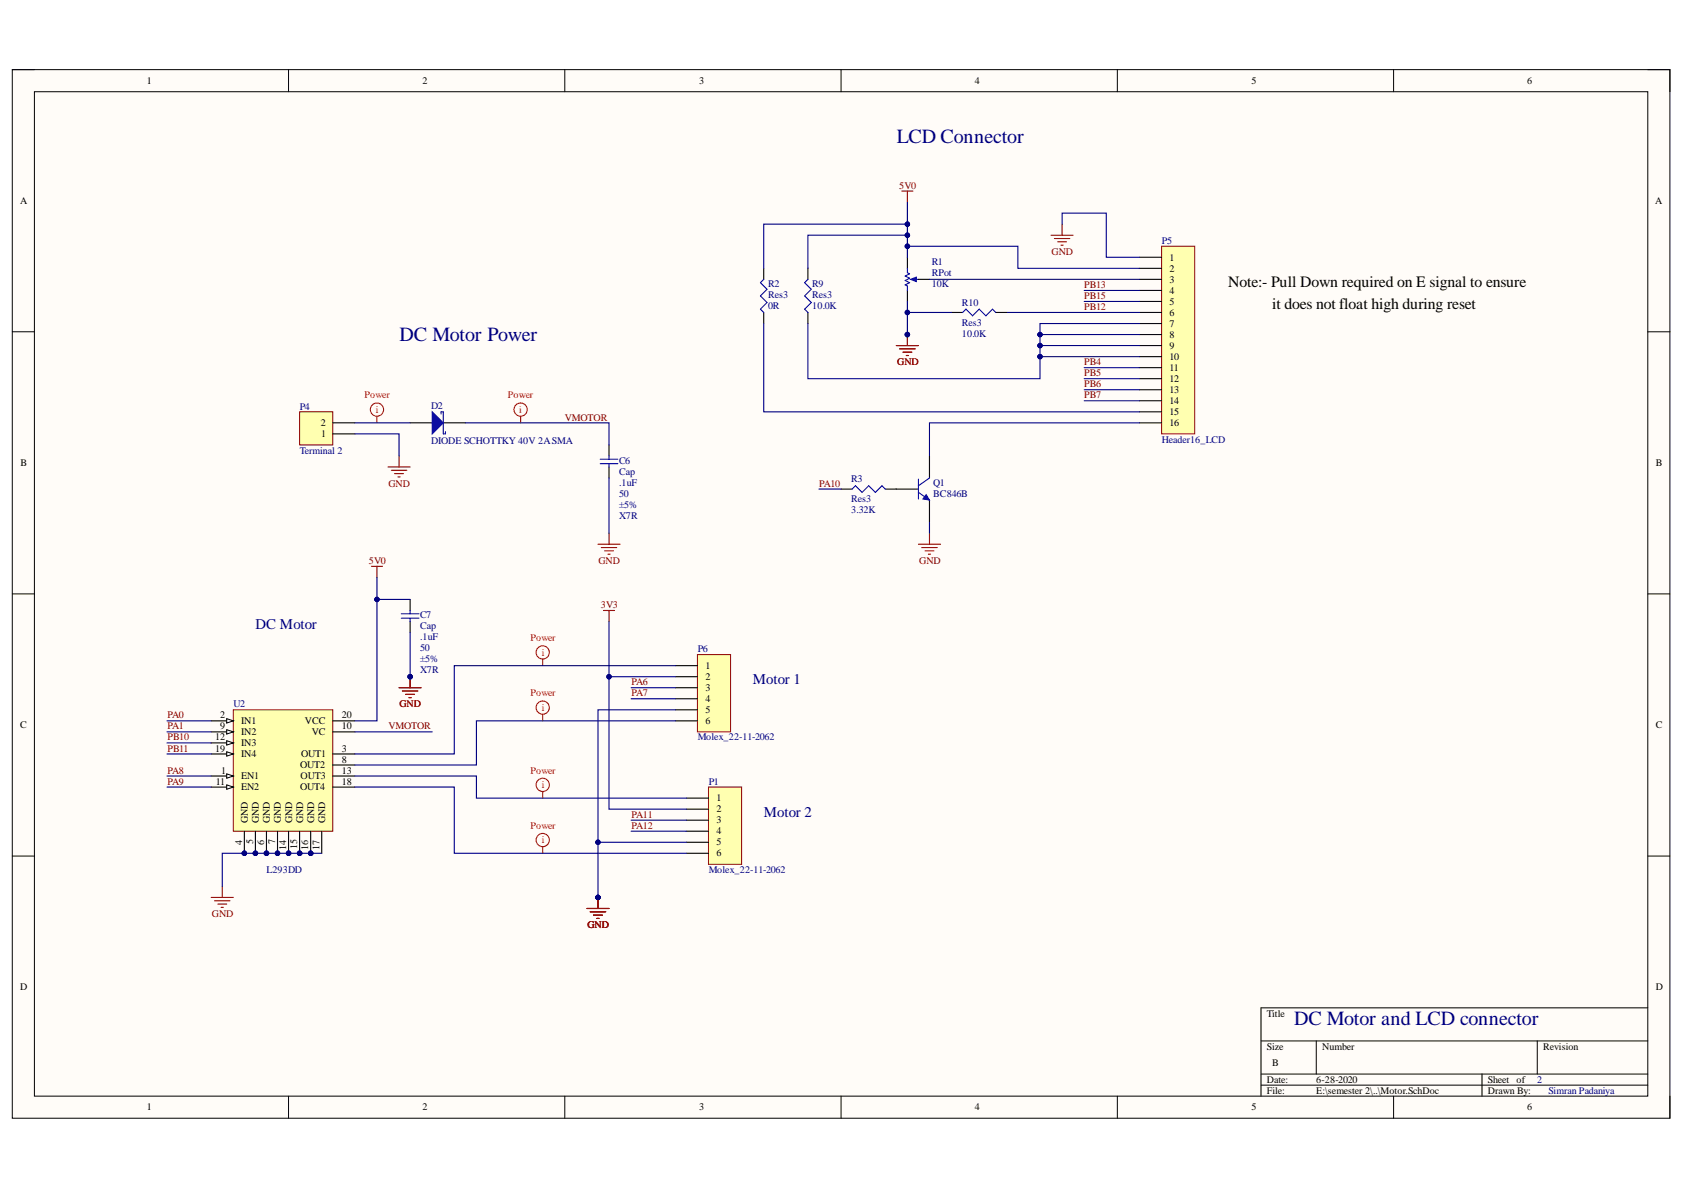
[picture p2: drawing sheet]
<svg xmlns="http://www.w3.org/2000/svg" width="297mm" height="210mm" viewBox="0 0 297 210" stroke-linecap="round" stroke-linejoin="round" font-family="sans-serif">
<defs><g id="words">
<g font-size="3.5" fill="#000080">
<text x="158.2" y="25.2">LCD Connector</text>
<text x="70.5" y="60.2">DC Motor Power</text>
<text x="228.3" y="180.9">DC Motor and LCD connector</text>
</g>
<g font-size="2.8">
<text x="216.6" y="50.6">Note:- Pull Down required on E signal to ensure</text>
<text x="224.4" y="54.5">it does not float high during reset</text>
</g>
<g font-size="2.6" fill="#000080">
<text x="45.1" y="111">DC Motor</text>
<text x="132.8" y="120.7">Motor 1</text>
<text x="134.7" y="144.1">Motor 2</text>
</g>
<g font-size="1.8">
<text x="25.9" y="14.8">1</text>
<text x="74.5" y="14.8">2</text>
<text x="123.3" y="14.8">3</text>
<text x="172" y="14.8">4</text>
<text x="220.8" y="14.8">5</text>
<text x="269.4" y="14.8">6</text>
<text x="3.6" y="36">A</text>
<text x="292" y="36">A</text>
<text x="206.3" y="46">1</text>
<text x="206.3" y="47.9">2</text>
<text x="206.3" y="49.8">3</text>
<text x="206.3" y="51.8">4</text>
<text x="206.3" y="53.7">5</text>
<text x="206.3" y="55.7">6</text>
<text x="206.3" y="57.6">7</text>
<text x="206.3" y="59.6">8</text>
<text x="206.3" y="61.5">9</text>
<text x="206.3" y="63.4">10</text>
<text x="206.3" y="65.4">11</text>
<text x="206.3" y="67.4">12</text>
<text x="206.3" y="69.4">13</text>
<text x="206.3" y="71.3">14</text>
<text x="56.6" y="75.2">2</text>
<text x="56.7" y="77.1">1</text>
<text x="206.3" y="73.2">15</text>
<text x="206.3" y="75.2">16</text>
<text x="3.6" y="82.2">B</text>
<text x="292.1" y="82.2">B</text>
<text x="124.4" y="118">1</text>
<text x="124.4" y="120">2</text>
<text x="124.4" y="121.9">3</text>
<text x="124.4" y="123.9">4</text>
<text x="124.4" y="125.8">5</text>
<text x="3.6" y="128.5">C</text>
<text x="38" y="130.6">12</text>
<text x="38.8" y="126.7">2</text>
<text x="38.8" y="128.7">9</text>
<text x="42.5" y="127.7">IN1</text>
<text x="42.5" y="129.7">IN2</text>
<text x="42.5" y="131.6">IN3</text>
<text x="53.8" y="127.7">VCC</text>
<text x="55" y="129.7">VC</text>
<text x="60.3" y="128.7">10</text>
<text x="60.3" y="126.7">20</text>
<text x="124.4" y="127.7">6</text>
<text x="292.1" y="128.5">C</text>
<text x="38" y="132.6">19</text>
<text x="39" y="136.5">1</text>
<text x="42.5" y="137.5">EN1</text>
<text x="42.5" y="133.6">IN4</text>
<text x="52.9" y="135.5">OUT2</text>
<text x="53" y="137.5">OUT3</text>
<text x="53.1" y="133.6">OUT1</text>
<text x="60.3" y="132.6">3</text>
<text x="60.3" y="134.6">8</text>
<text x="60.3" y="136.5">13</text>
<text x="38.1" y="138.5">11</text>
<text x="42.5" y="139.4">EN2</text>
<text x="52.9" y="139.4">OUT4</text>
<text x="60.3" y="138.5">18</text>
<text x="126.4" y="141.3">1</text>
<text x="126.4" y="143.3">2</text>
<text x="42.7" y="149" transform="rotate(-90 42.7 149)">4</text>
<text x="43.7" y="145.2" transform="rotate(-90 43.7 145.2)">GND</text>
<text x="44.7" y="148.9" transform="rotate(-90 44.7 148.9)">5</text>
<text x="45.7" y="145.2" transform="rotate(-90 45.7 145.2)">GND</text>
<text x="46.6" y="149" transform="rotate(-90 46.6 149)">6</text>
<text x="47.6" y="145.2" transform="rotate(-90 47.6 145.2)">GND</text>
<text x="48.5" y="148.9" transform="rotate(-90 48.5 148.9)">7</text>
<text x="49.6" y="145.2" transform="rotate(-90 49.6 145.2)">GND</text>
<text x="50.5" y="149.9" transform="rotate(-90 50.5 149.9)">14</text>
<text x="51.5" y="145.2" transform="rotate(-90 51.5 145.2)">GND</text>
<text x="52.4" y="149.8" transform="rotate(-90 52.4 149.8)">15</text>
<text x="53.5" y="145.2" transform="rotate(-90 53.5 145.2)">GND</text>
<text x="54.4" y="149.9" transform="rotate(-90 54.4 149.9)">16</text>
<text x="55.4" y="145.2" transform="rotate(-90 55.4 145.2)">GND</text>
<text x="56.3" y="149.9" transform="rotate(-90 56.3 149.9)">17</text>
<text x="57.3" y="145.2" transform="rotate(-90 57.3 145.2)">GND</text>
<text x="126.4" y="145.2">3</text>
<text x="126.4" y="147.2">4</text>
<text x="126.4" y="149.1">5</text>
<text x="126.4" y="151.1">6</text>
<text x="3.6" y="174.7">D</text>
<text x="223.5" y="179.4">Title</text>
<text x="292.1" y="174.7">D</text>
<text x="223.5" y="185.2">Size</text>
<text x="233.2" y="185.2">Number</text>
<text x="272.2" y="185.2">Revision</text>
<text x="223.5" y="191">Date:</text>
<text x="224.4" y="188.1">B</text>
<text x="232.2" y="191">6-28-2020</text>
<text x="262.5" y="191">Sheet</text>
<text x="267.5" y="191">of</text>
<text x="25.9" y="195.8">1</text>
<text x="74.5" y="195.8">2</text>
<text x="123.3" y="195.8">3</text>
<text x="172" y="195.8">4</text>
<text x="220.8" y="195.8">5</text>
<text x="223.5" y="193">File:</text>
<text x="232.2" y="193">E:\semester 2\..\Motor.SchDoc</text>
<text x="262.5" y="193">Drawn By:</text>
<text x="269.4" y="195.8">6</text>
</g>
<g font-size="1.8" fill="#800000">
<text x="158.6" y="33.3">5V0</text>
<text x="185.5" y="44.9">GND</text>
<text x="191.2" y="50.9">PB13</text>
<text x="191.2" y="52.8">PB15</text>
<text x="191.2" y="54.7">PB12</text>
<text x="158.3" y="64.5">GND</text>
<text x="191.2" y="64.5">PB4</text>
<text x="191.2" y="66.4">PB5</text>
<text x="191.2" y="68.3">PB6</text>
<text x="191.2" y="70.3">PB7</text>
<text x="99.6" y="74.2">VMOTOR</text>
<text x="68.5" y="85.8">GND</text>
<text x="144.5" y="85.8">PA10</text>
<text x="65" y="99.5">5V0</text>
<text x="105.6" y="99.5">GND</text>
<text x="162.1" y="99.5">GND</text>
<text x="106" y="107.3">3V3</text>
<text x="70.5" y="124.8">GND</text>
<text x="111.4" y="120.9">PA6</text>
<text x="111.4" y="122.8">PA7</text>
<text x="29.5" y="126.7">PA0</text>
<text x="29.5" y="128.7">PA1</text>
<text x="29.5" y="130.6">PB10</text>
<text x="68.5" y="128.7">VMOTOR</text>
<text x="29.5" y="132.6">PB11</text>
<text x="29.5" y="136.5">PA8</text>
<text x="29.5" y="138.5">PA9</text>
<text x="111.4" y="144.3">PA11</text>
<text x="111.4" y="146.2">PA12</text>
<text x="37.4" y="161.8">GND</text>
<text x="103.6" y="163.7">GND</text>
</g>
<g font-size="1.8" fill="#000080">
<text x="164.3" y="46.7">R1</text>
<text x="204.9" y="43">P5</text>
<text x="135.5" y="50.6">R2</text>
<text x="135.5" y="52.5">Res3</text>
<text x="143.3" y="50.6">R9</text>
<text x="143.3" y="52.5">Res3</text>
<text x="164.3" y="50.6">10K</text>
<text x="164.3" y="48.7">RPot</text>
<text x="169.7" y="53.9">R10</text>
<text x="135.5" y="54.5">0R</text>
<text x="143.3" y="54.5">10.0K</text>
<text x="169.7" y="59.4">10.0K</text>
<text x="169.7" y="57.4">Res3</text>
<text x="52.9" y="72.2">P4</text>
<text x="76" y="72.1">D2</text>
<text x="52.9" y="80">Terminal 2</text>
<text x="76" y="78.3">DIODE SCHOTTKY 40V 2ASMA</text>
<text x="109.2" y="81.8">C6</text>
<text x="109.2" y="83.7">Cap</text>
<text x="204.9" y="78.1">Header16_LCD</text>
<text x="109.2" y="85.7">.1uF</text>
<text x="109.2" y="87.6">50</text>
<text x="109.2" y="89.6">±5%</text>
<text x="150.1" y="85.1">R3</text>
<text x="150.1" y="88.6">Res3</text>
<text x="164.6" y="85.7">Q1</text>
<text x="164.6" y="87.6">BC846B</text>
<text x="109.2" y="91.5">X7R</text>
<text x="150.1" y="90.6">3.32K</text>
<text x="74.1" y="113">.1uF</text>
<text x="74.1" y="109.1">C7</text>
<text x="74.1" y="111">Cap</text>
<text x="74.1" y="114.9">50</text>
<text x="74.1" y="116.8">±5%</text>
<text x="74.1" y="118.8">X7R</text>
<text x="123.1" y="115.1">P6</text>
<text x="41.2" y="124.8">U2</text>
<text x="123.1" y="130.6">Molex_22-11-2062</text>
<text x="125" y="138.5">P1</text>
<text x="47" y="154">L293DD</text>
<text x="125" y="154">Molex_22-11-2062</text>
<text x="271.2" y="191">2</text>
<text x="273.1" y="193">Simran Padaniya</text>
</g>
<g font-size="1.8" fill="#f00">
<text x="64.3" y="70.3">Power</text>
<text x="89.6" y="70.3">Power</text>
<text x="66.3" y="72.8">i</text>
<text x="91.6" y="72.8">i</text>
<text x="93.5" y="113.1">Power</text>
<text x="95.6" y="115.7">i</text>
<text x="93.5" y="122.8">Power</text>
<text x="95.6" y="125.4">i</text>
<text x="93.5" y="136.5">Power</text>
<text x="95.6" y="139.1">i</text>
<text x="93.5" y="146.2">Power</text>
<text x="95.6" y="148.8">i</text>
</g>
</g></defs>
<path d="M2.2 12.3h292.4v184.9h-292.4z" fill-rule="evenodd" fill="#fffcf8"/>
<path d="M2.2 12.3h292.4v184.9h-292.4z" fill="none" stroke="#000" stroke-width=".18"/>
<path d="M6.1 16.2h284.6v177.1h-284.6z" fill-rule="evenodd" fill="#fffcf8"/>
<g fill="none" stroke="#000" stroke-width=".18">
<path d="M2.2 12.3h3.9M6.1 16.2h284.6v177.1h-284.6zM50.9 12.3v3.9M99.6 12.3v3.9M148.4 12.3v3.9M197.1 12.3v3.9M245.8 12.3v3.9M290.7 12.3h3.9v3.9M2.2 58.5h3.9M290.7 58.5h3.9M2.2 104.8h3.9M290.7 104.8h3.9"/>
<path d="M2.2 151h3.9M290.7 151h3.9M290.7 177.8h-68.3v15.5M50.9 193.3v3.9M99.6 193.3v3.9M148.4 193.3v3.9M197.1 193.3v3.9M222.4 183.6h68.3M222.4 189.5h68.3M222.4 191.4h68.3M232.2 183.6v5.9M245.8 193.3v3.9"/>
<path d="M261.4 189.5v3.8M271.2 183.6v5.9M294.6 193.3v3.9"/>
</g>
<path d="M52.8 72.6h5.9v5.9h-5.9z" fill-rule="evenodd" fill="#ffffb0"/>
<path d="M52.8 72.6h5.9v5.9h-5.9z" fill="none" stroke="#800000" stroke-width=".18"/>
<path d="M58.7 76.5h3.9M58.7 74.6h3.9M107.4 78.5v1.9M107.4 82.4v1.9" fill="none" stroke="#000" stroke-width=".2"/>
<path d="M68.4 82.4h3.9M69 83h2.8M69.6 83.5h1.6M70.2 84.1h.4M70.4 80.4v2M105.5 96h3.9M106.1 96.6h2.7M106.6 97.2h1.6M107.2 97.8h.4M107.4 94.1v1.9" fill="none" stroke="#800000" stroke-width=".2"/>
<path d="M105.9 81h3.1M105.9 81.8h3.1M107.4 80.4v.6M107.4 81.8v.6" fill="none" stroke="#00f" stroke-width=".2"/>
<g fill="none" stroke="#f00" stroke-width=".2">
<path d="M66.5 73.4v1.2M91.8 73.4v1.2"/>
<circle cx="66.5" cy="72.2" r="1.17"/>
<circle cx="91.8" cy="72.2" r="1.17"/>
</g>
<path d="M204.9 43.4h5.8v33.1h-5.8z" fill-rule="evenodd" fill="#ffffb0"/>
<path d="M204.9 43.4h5.8v33.1h-5.8z" fill="none" stroke="#800000" stroke-width=".18"/>
<g fill="none" stroke="#000" stroke-width=".19">
<path d="M201 45.4h3.9M201 47.3h3.9M201 49.3h3.9M201 51.2h3.9M201 53.2h3.9M201 55.1h3.9M201 57.1h3.9M201 59h3.9M201 61h3.9M201 62.9h3.9M201 64.9h3.9M201 66.8h3.9"/>
<path d="M201 68.7h3.9M201 70.7h3.9M201 72.6h3.9M201 74.6h3.9"/>
</g>
<path d="M158.1 86.3h3.9M163.9 80.4v3.9M163.9 88.2v3.9" fill="none" stroke="#000" stroke-width=".2"/>
<path d="M162 86.8l1.9 1.4M162 84.5v3.5M163.9 84.3l-1.9 1.4" fill="none" stroke="#00f" stroke-width=".2"/>
<path d="M163.4 87.2l.5 1-1.1-.2z" fill="#00f"/>
<path d="M163.4 87.2l.5 1-1.1-.2z" fill="none" stroke="#00f" stroke-width=".18"/>
<path d="M162 96h3.9M162.6 96.6h2.7M163.2 97.2h1.5M163.8 97.8h.3M163.9 94.1v1.9" fill="none" stroke="#800000" stroke-width=".2"/>
<path d="M187.3 39.5v2M185.4 41.5h3.9M186 42.1h2.7M186.6 42.7h1.5M187.1 43.2h.4" fill="none" stroke="#800000" stroke-width=".19"/>
<path d="M72.3 74.6h3.9M78.2 74.6h3.9M148.4 86.3h1.9M156.2 86.3h1.9" fill="none" stroke="#000" stroke-width=".2"/>
<path d="M150.3 86.3l.6-.6 1.2 1.1 1.1-1.1 1.2 1.1 1.2-1.1 .6 .6" fill="none" stroke="#00f" stroke-width=".2"/>
<path d="M76.2 72.6l2 2-2 1.9z" fill="#00f"/>
<path d="M134.7 49.3l-.6 .6 1.2 1.1-1.2 1.2 1.2 1.2-1.2 1.1 .6 .6M142.5 49.3l-.6 .6 1.2 1.1-1.2 1.2 1.2 1.2-1.2 1.1 .6 .6M161 49.3h1M172.7 54.5l-1.1 1.2-1.2-1.2-.6 .6M76.2 72.6l2 2-2 1.9zM77.8 73v-.4h.4v3.9h.4v-.4" fill="none" stroke="#00f" stroke-width=".2"/>
<path d="M134.7 47.3v2M134.7 55.1v2M142.5 47.3v2M142.5 55.1v2M160.1 45.4v1.9M160.1 51.2v2M167.9 55.1h1.9" fill="none" stroke="#000" stroke-width=".2"/>
<path d="M175.7 55.1h1.9" fill="none" stroke="#000" stroke-width=".19"/>
<path d="M172.7 54.5l1.2 1.2 1.2-1.2 .6 .6" fill="none" stroke="#00f" stroke-width=".19"/>
<path d="M160.6 49.3l1-.4v.8z" fill="#00f"/>
<path d="M160.1 47.3v.8l.3 .2-.7 .4 .7 .4-.7 .4 .7 .4-.7 .3 .4 .2v.8M160.6 49.3l1-.4v.8z" fill="none" stroke="#00f" stroke-width=".2"/>
<path d="M162 49.3h1.9" fill="none" stroke="#000" stroke-width=".2"/>
<path d="M160.1 59v2M158.1 61h3.9M158.7 61.5h2.7M159.3 62.1h1.5M159.9 62.7h.3" fill="none" stroke="#800000" stroke-width=".2"/>
<circle cx="160.1" cy="59" r=".39" fill="#000080"/>
<circle cx="160.1" cy="59" r=".39" fill="none" stroke="#000080" stroke-width=".18"/>
<path d="M160.1 59v2M158.1 61h3.9M158.7 61.5h2.7M159.3 62.1h1.5M159.9 62.7h.3" fill="none" stroke="#800000" stroke-width=".2"/>
<circle cx="160.1" cy="59" r=".39" fill="#000080"/>
<circle cx="160.1" cy="59" r=".39" fill="none" stroke="#000080" stroke-width=".18"/>
<path d="M159.1 33.7h1.9M160.1 33.7v1.9" fill="none" stroke="#800000" stroke-width=".2"/>
<circle cx="43.1" cy="150.5" r=".39" fill="#000080"/>
<circle cx="43.1" cy="150.5" r=".39" fill="none" stroke="#000080" stroke-width=".18"/>
<circle cx="45.1" cy="150.5" r=".39" fill="#000080"/>
<circle cx="45.1" cy="150.5" r=".39" fill="none" stroke="#000080" stroke-width=".18"/>
<circle cx="47" cy="150.5" r=".39" fill="#000080"/>
<circle cx="47" cy="150.5" r=".39" fill="none" stroke="#000080" stroke-width=".18"/>
<circle cx="48.9" cy="150.5" r=".39" fill="#000080"/>
<circle cx="48.9" cy="150.5" r=".39" fill="none" stroke="#000080" stroke-width=".18"/>
<circle cx="54.8" cy="150.5" r=".39" fill="#000080"/>
<circle cx="54.8" cy="150.5" r=".39" fill="none" stroke="#000080" stroke-width=".18"/>
<circle cx="52.8" cy="150.5" r=".39" fill="#000080"/>
<circle cx="52.8" cy="150.5" r=".39" fill="none" stroke="#000080" stroke-width=".18"/>
<circle cx="50.9" cy="150.5" r=".39" fill="#000080"/>
<circle cx="50.9" cy="150.5" r=".39" fill="none" stroke="#000080" stroke-width=".18"/>
<path d="M41.2 125.2h17.5v21.4h-17.5z" fill-rule="evenodd" fill="#ffffb0"/>
<path d="M41.2 125.2h17.5v21.4h-17.5z" fill="none" stroke="#800000" stroke-width=".18"/>
<path d="M37.3 136.9h3.9" fill="none" stroke="#000" stroke-width=".2"/>
<path d="M40 136.5l1.2 .4-1.2 .4z" fill="#f8fcff"/>
<path d="M40 136.5l1.2 .4-1.2 .4z" fill="none" stroke="#000" stroke-width=".18"/>
<path d="M37.3 138.8h3.9" fill="none" stroke="#000" stroke-width=".2"/>
<path d="M40 138.4l1.2 .4-1.2 .4z" fill="#f8fcff"/>
<path d="M40 138.4l1.2 .4-1.2 .4z" fill="none" stroke="#000" stroke-width=".18"/>
<path d="M37.3 127.2h3.9" fill="none" stroke="#000" stroke-width=".2"/>
<path d="M40 126.8l1.2 .4-1.2 .3z" fill="#f8fcff"/>
<path d="M40 126.8l1.2 .4-1.2 .3z" fill="none" stroke="#000" stroke-width=".18"/>
<path d="M37.3 129.1h3.9" fill="none" stroke="#000" stroke-width=".2"/>
<path d="M40 128.7l1.2 .4-1.2 .4z" fill="#f8fcff"/>
<path d="M40 128.7l1.2 .4-1.2 .4z" fill="none" stroke="#000" stroke-width=".18"/>
<path d="M37.3 131h3.9" fill="none" stroke="#000" stroke-width=".2"/>
<path d="M40 130.7l1.2 .3-1.2 .4z" fill="#f8fcff"/>
<path d="M40 130.7l1.2 .3-1.2 .4z" fill="none" stroke="#000" stroke-width=".18"/>
<path d="M37.3 133h3.9" fill="none" stroke="#000" stroke-width=".2"/>
<path d="M40 132.6l1.2 .4-1.2 .4z" fill="#f8fcff"/>
<path d="M40 132.6l1.2 .4-1.2 .4z" fill="none" stroke="#000" stroke-width=".18"/>
<path d="M58.7 133h3.9M58.7 134.9h3.9M58.7 136.9h3.9M58.7 138.8h3.9M43.1 146.6v3.9" fill="none" stroke="#000" stroke-width=".2"/>
<circle cx="43.1" cy="150.5" r=".39" fill="#000080"/>
<circle cx="43.1" cy="150.5" r=".39" fill="none" stroke="#000080" stroke-width=".18"/>
<path d="M45 146.6v3.9" fill="none" stroke="#000" stroke-width=".2"/>
<circle cx="45.1" cy="150.5" r=".39" fill="#000080"/>
<circle cx="45.1" cy="150.5" r=".39" fill="none" stroke="#000080" stroke-width=".18"/>
<path d="M47 146.6v3.9" fill="none" stroke="#000" stroke-width=".2"/>
<circle cx="47" cy="150.5" r=".39" fill="#000080"/>
<circle cx="47" cy="150.5" r=".39" fill="none" stroke="#000080" stroke-width=".18"/>
<path d="M49 146.6v3.9" fill="none" stroke="#000" stroke-width=".2"/>
<circle cx="48.9" cy="150.5" r=".39" fill="#000080"/>
<circle cx="48.9" cy="150.5" r=".39" fill="none" stroke="#000080" stroke-width=".18"/>
<path d="M58.7 129.1h3.9M58.7 127.2h3.9M54.8 146.6v3.9M56.7 146.6v3.9" fill="none" stroke="#000" stroke-width=".2"/>
<circle cx="54.8" cy="150.5" r=".39" fill="#000080"/>
<circle cx="54.8" cy="150.5" r=".39" fill="none" stroke="#000080" stroke-width=".18"/>
<path d="M52.8 146.6v3.9" fill="none" stroke="#000" stroke-width=".2"/>
<circle cx="52.8" cy="150.5" r=".39" fill="#000080"/>
<circle cx="52.8" cy="150.5" r=".39" fill="none" stroke="#000080" stroke-width=".18"/>
<path d="M50.9 146.6v3.9" fill="none" stroke="#000" stroke-width=".2"/>
<circle cx="50.9" cy="150.5" r=".39" fill="#000080"/>
<circle cx="50.9" cy="150.5" r=".39" fill="none" stroke="#000080" stroke-width=".18"/>
<path d="M37.3 158.3h3.9M37.8 158.9h2.8M38.4 159.5h1.6M39.2 156.4v1.9M39 160.1h.4" fill="none" stroke="#800000" stroke-width=".2"/>
<path d="M123 115.5h5.9v13.6h-5.9z" fill-rule="evenodd" fill="#ffffb0"/>
<path d="M123 115.5h5.9v13.6h-5.9z" fill="none" stroke="#800000" stroke-width=".18"/>
<path d="M119.1 117.4h3.9M119.1 119.4h3.9M119.1 121.3h3.9M119.1 123.3h3.9M119.1 125.2h3.9M119.1 127.2h3.9" fill="none" stroke="#000" stroke-width=".2"/>
<path d="M125 138.8h5.8v13.7h-5.8z" fill-rule="evenodd" fill="#ffffb0"/>
<path d="M125 138.8h5.8v13.7h-5.8z" fill="none" stroke="#800000" stroke-width=".18"/>
<path d="M121.1 140.8h3.9M121.1 142.7h3.9M121.1 144.7h3.9M121.1 146.6h3.9M121.1 148.6h3.9M121.1 150.5h3.9" fill="none" stroke="#000" stroke-width=".2"/>
<path d="M105.5 158.3v1.9M103.5 160.2h3.9M104.1 160.8h2.7M104.7 161.4h1.6M105.3 162h.4" fill="none" stroke="#800000" stroke-width=".2"/>
<circle cx="105.5" cy="158.3" r=".39" fill="#000080"/>
<circle cx="105.5" cy="158.3" r=".39" fill="none" stroke="#000080" stroke-width=".18"/>
<path d="M105.5 158.3v1.9M103.5 160.2h3.9M104.1 160.8h2.7M104.7 161.4h1.6M105.3 162h.4" fill="none" stroke="#800000" stroke-width=".2"/>
<circle cx="105.5" cy="158.3" r=".39" fill="#000080"/>
<circle cx="105.5" cy="158.3" r=".39" fill="none" stroke="#000080" stroke-width=".18"/>
<path d="M105.5 158.3v1.9M103.5 160.2h3.9M104.1 160.8h2.7M104.7 161.4h1.6M105.3 162h.4" fill="none" stroke="#800000" stroke-width=".2"/>
<circle cx="105.5" cy="158.3" r=".39" fill="#000080"/>
<circle cx="105.5" cy="158.3" r=".39" fill="none" stroke="#000080" stroke-width=".18"/>
<path d="M72.3 119.4v1.9M70.4 121.3h3.9M71 121.9h2.7M71.6 122.5h1.5M72.1 123.1h.4" fill="none" stroke="#800000" stroke-width=".2"/>
<circle cx="72.3" cy="119.4" r=".39" fill="#000080"/>
<circle cx="72.3" cy="119.4" r=".39" fill="none" stroke="#000080" stroke-width=".18"/>
<path d="M72.3 119.4v1.9M70.4 121.3h3.9M71 121.9h2.7M71.6 122.5h1.5M72.1 123.1h.4" fill="none" stroke="#800000" stroke-width=".2"/>
<circle cx="72.3" cy="119.4" r=".39" fill="#000080"/>
<circle cx="72.3" cy="119.4" r=".39" fill="none" stroke="#000080" stroke-width=".18"/>
<path d="M72.3 105.7v2M72.3 109.6v2" fill="none" stroke="#000" stroke-width=".2"/>
<path d="M70.8 108.3h3.1M70.8 109h3.1M72.3 107.7v.6M72.3 109v.6" fill="none" stroke="#00f" stroke-width=".2"/>
<path d="M65.5 99.9h2M66.5 99.9v1.9M106.5 107.7h1.9M107.4 107.7v1.9" fill="none" stroke="#800000" stroke-width=".2"/>
<g fill="none" stroke="#f00" stroke-width=".2">
<path d="M95.7 116.2v1.2M95.7 126v1.2M95.7 139.6v1.2M95.7 149.3v1.2"/>
<circle cx="95.7" cy="115.1" r="1.17"/>
<circle cx="95.7" cy="124.8" r="1.17"/>
<circle cx="95.7" cy="138.4" r="1.17"/>
<circle cx="95.7" cy="148.2" r="1.17"/>
</g>
<path d="M82.1 74.6h25.3v3.9M29.5 138.8h7.8M29.5 136.9h7.8M29.5 133h7.8M29.5 131h7.8M29.5 129.1h7.8M29.5 127.2h7.8M56.7 150.5h-17.5v5.9" fill="none" stroke="#000080" stroke-width=".2"/>
<circle cx="54.8" cy="150.5" r=".39" fill="#000080"/>
<circle cx="54.8" cy="150.5" r=".39" fill="none" stroke="#000080" stroke-width=".18"/>
<circle cx="52.8" cy="150.5" r=".39" fill="#000080"/>
<circle cx="52.8" cy="150.5" r=".39" fill="none" stroke="#000080" stroke-width=".18"/>
<circle cx="50.9" cy="150.5" r=".39" fill="#000080"/>
<circle cx="50.9" cy="150.5" r=".39" fill="none" stroke="#000080" stroke-width=".18"/>
<circle cx="48.9" cy="150.5" r=".39" fill="#000080"/>
<circle cx="48.9" cy="150.5" r=".39" fill="none" stroke="#000080" stroke-width=".18"/>
<circle cx="47" cy="150.5" r=".39" fill="#000080"/>
<circle cx="47" cy="150.5" r=".39" fill="none" stroke="#000080" stroke-width=".18"/>
<circle cx="45.1" cy="150.5" r=".39" fill="#000080"/>
<circle cx="45.1" cy="150.5" r=".39" fill="none" stroke="#000080" stroke-width=".18"/>
<circle cx="43.1" cy="150.5" r=".39" fill="#000080"/>
<circle cx="43.1" cy="150.5" r=".39" fill="none" stroke="#000080" stroke-width=".18"/>
<path d="M66.5 101.8v25.4h-3.9M119.1 117.4h-39v15.6h-17.5M62.6 138.8h17.5v11.7h41M62.6 136.9h21.4v3.9h37.1M62.6 129.1h13.6M119.1 127.2h-35.1v7.7h-21.4" fill="none" stroke="#000080" stroke-width=".2"/>
<circle cx="66.5" cy="105.7" r=".39" fill="#000080"/>
<circle cx="66.5" cy="105.7" r=".39" fill="none" stroke="#000080" stroke-width=".18"/>
<path d="M62.6 76.5h7.8v3.9M62.6 74.6h9.7M66.5 105.7h5.8" fill="none" stroke="#000080" stroke-width=".2"/>
<circle cx="66.5" cy="105.7" r=".39" fill="#000080"/>
<circle cx="66.5" cy="105.7" r=".39" fill="none" stroke="#000080" stroke-width=".18"/>
<path d="M105.5 148.6h15.6" fill="none" stroke="#000080" stroke-width=".2"/>
<circle cx="105.5" cy="148.6" r=".39" fill="#000080"/>
<circle cx="105.5" cy="148.6" r=".39" fill="none" stroke="#000080" stroke-width=".18"/>
<path d="M119.1 125.2h-13.6v33.1" fill="none" stroke="#000080" stroke-width=".2"/>
<circle cx="105.5" cy="148.6" r=".39" fill="#000080"/>
<circle cx="105.5" cy="148.6" r=".39" fill="none" stroke="#000080" stroke-width=".18"/>
<circle cx="105.5" cy="158.3" r=".39" fill="#000080"/>
<circle cx="105.5" cy="158.3" r=".39" fill="none" stroke="#000080" stroke-width=".18"/>
<path d="M107.4 109.6v33.1h13.7" fill="none" stroke="#000080" stroke-width=".2"/>
<circle cx="107.4" cy="119.4" r=".39" fill="#000080"/>
<circle cx="107.4" cy="119.4" r=".39" fill="none" stroke="#000080" stroke-width=".18"/>
<path d="M107.4 119.4h11.7" fill="none" stroke="#000080" stroke-width=".2"/>
<circle cx="107.4" cy="119.4" r=".39" fill="#000080"/>
<circle cx="107.4" cy="119.4" r=".39" fill="none" stroke="#000080" stroke-width=".18"/>
<path d="M160.1 39.5h-25.4v7.8M111.3 123.3h7.8M111.3 121.3h7.8M111.3 146.6h9.8M111.3 144.7h9.8" fill="none" stroke="#000080" stroke-width=".2"/>
<path d="M134.7 57.1v15.5h66.3" fill="none" stroke="#000080" stroke-width=".19"/>
<circle cx="160.1" cy="39.5" r=".39" fill="#000080"/>
<circle cx="160.1" cy="39.5" r=".39" fill="none" stroke="#000080" stroke-width=".18"/>
<path d="M142.5 57.1v9.7h40.9v-9.7h17.6" fill="none" stroke="#000080" stroke-width=".19"/>
<circle cx="183.4" cy="59" r=".39" fill="#000080"/>
<circle cx="183.4" cy="59" r=".39" fill="none" stroke="#000080" stroke-width=".18"/>
<circle cx="183.4" cy="61" r=".39" fill="#000080"/>
<circle cx="183.4" cy="61" r=".39" fill="none" stroke="#000080" stroke-width=".18"/>
<circle cx="183.4" cy="62.9" r=".39" fill="#000080"/>
<circle cx="183.4" cy="62.9" r=".39" fill="none" stroke="#000080" stroke-width=".18"/>
<path d="M160.1 45.4v-3.9h-17.6v5.8" fill="none" stroke="#000080" stroke-width=".2"/>
<circle cx="160.1" cy="43.4" r=".39" fill="#000080"/>
<circle cx="160.1" cy="43.4" r=".39" fill="none" stroke="#000080" stroke-width=".18"/>
<circle cx="160.1" cy="41.5" r=".39" fill="#000080"/>
<circle cx="160.1" cy="41.5" r=".39" fill="none" stroke="#000080" stroke-width=".18"/>
<path d="M160.1 55.1h7.8M144.5 86.3h3.9" fill="none" stroke="#000080" stroke-width=".2"/>
<circle cx="160.1" cy="55.1" r=".39" fill="#000080"/>
<circle cx="160.1" cy="55.1" r=".39" fill="none" stroke="#000080" stroke-width=".18"/>
<path d="M160.1 43.4h19.4v3.9h21.5" fill="none" stroke="#000080" stroke-width=".19"/>
<circle cx="160.1" cy="43.4" r=".39" fill="#000080"/>
<circle cx="160.1" cy="43.4" r=".39" fill="none" stroke="#000080" stroke-width=".18"/>
<path d="M163.9 49.3h37.1M177.6 55.1h23.4M183.4 62.9h17.6M201 74.6h-37.1v5.8" fill="none" stroke="#000080" stroke-width=".19"/>
<circle cx="183.4" cy="62.9" r=".39" fill="#000080"/>
<circle cx="183.4" cy="62.9" r=".39" fill="none" stroke="#000080" stroke-width=".18"/>
<path d="M183.4 61h17.6" fill="none" stroke="#000080" stroke-width=".19"/>
<circle cx="183.4" cy="61" r=".39" fill="#000080"/>
<circle cx="183.4" cy="61" r=".39" fill="none" stroke="#000080" stroke-width=".18"/>
<path d="M183.4 59h17.6" fill="none" stroke="#000080" stroke-width=".19"/>
<circle cx="183.4" cy="59" r=".39" fill="#000080"/>
<circle cx="183.4" cy="59" r=".39" fill="none" stroke="#000080" stroke-width=".18"/>
<path d="M187.3 39.5v-1.9h7.8v7.8h5.9M191.2 53.2h9.8M191.2 51.2h9.8M191.2 70.7h9.8M191.2 68.7h9.8M191.2 66.8h9.8M191.2 64.9h9.8" fill="none" stroke="#000080" stroke-width=".19"/>
<path d="M72.3 111.6v7.8" fill="none" stroke="#000080" stroke-width=".2"/>
<circle cx="72.3" cy="119.4" r=".39" fill="#000080"/>
<circle cx="72.3" cy="119.4" r=".39" fill="none" stroke="#000080" stroke-width=".18"/>
<path d="M160.1 53.2v5.8M107.4 84.3v9.8" fill="none" stroke="#000080" stroke-width=".2"/>
<circle cx="160.1" cy="55.1" r=".39" fill="#000080"/>
<circle cx="160.1" cy="55.1" r=".39" fill="none" stroke="#000080" stroke-width=".18"/>
<circle cx="160.1" cy="59" r=".39" fill="#000080"/>
<circle cx="160.1" cy="59" r=".39" fill="none" stroke="#000080" stroke-width=".18"/>
<path d="M160.1 35.6v5.9" fill="none" stroke="#000080" stroke-width=".2"/>
<circle cx="160.1" cy="41.5" r=".39" fill="#000080"/>
<circle cx="160.1" cy="41.5" r=".39" fill="none" stroke="#000080" stroke-width=".18"/>
<circle cx="160.1" cy="39.5" r=".39" fill="#000080"/>
<circle cx="160.1" cy="39.5" r=".39" fill="none" stroke="#000080" stroke-width=".18"/>
<path d="M163.9 92.1v2" fill="none" stroke="#000080" stroke-width=".2"/>
<use href="#words"/>
</svg>
